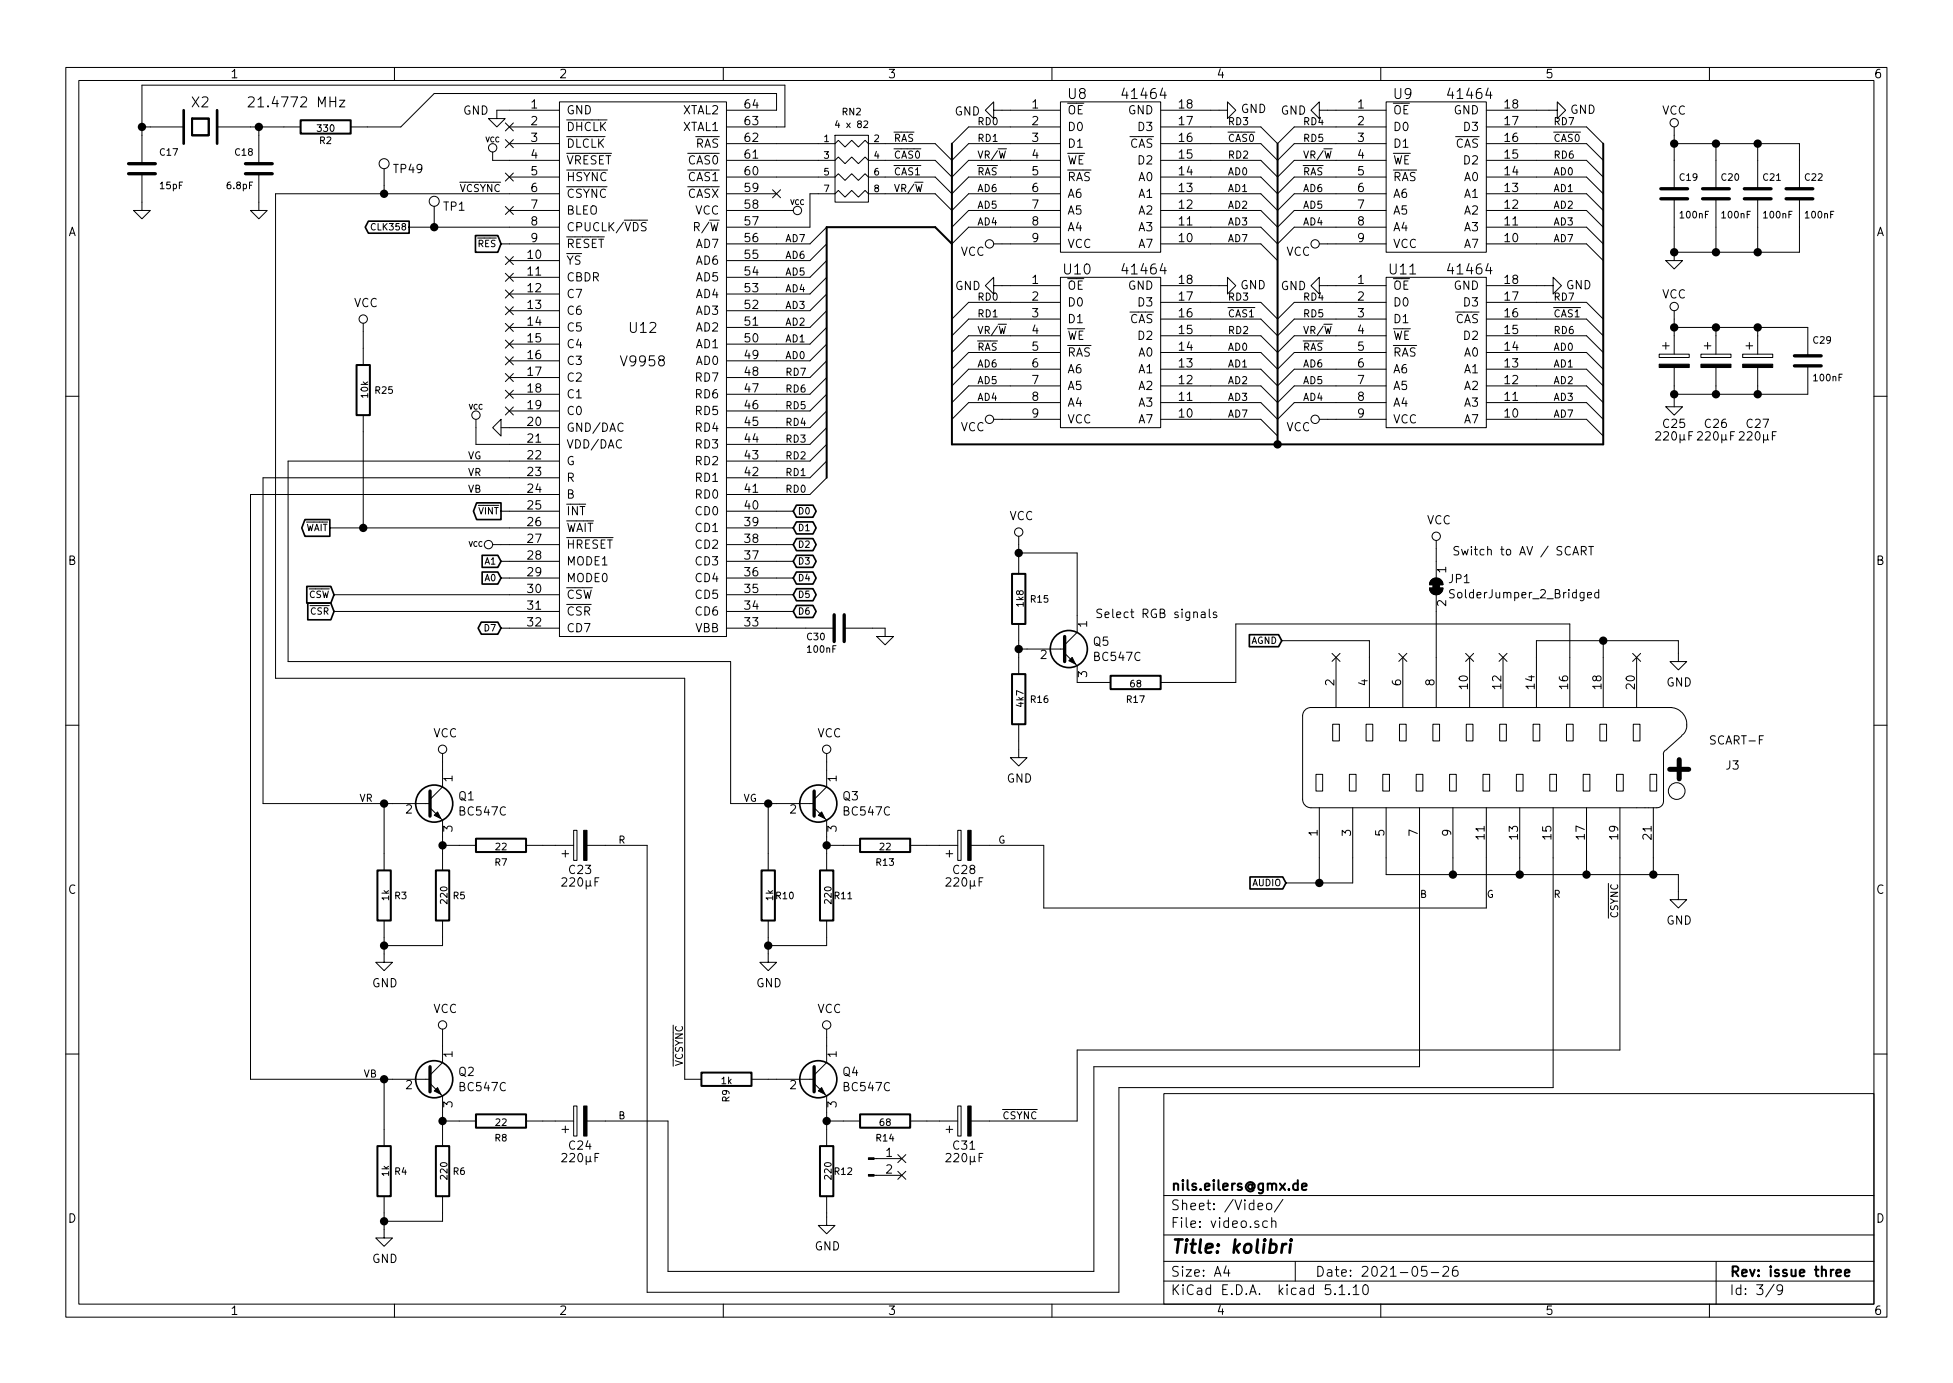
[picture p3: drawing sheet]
<svg xmlns="http://www.w3.org/2000/svg" width="297mm" height="210mm" viewBox="0 0 297 210" stroke-linecap="round" stroke-linejoin="round" font-family="sans-serif">
<defs><g id="words">
<text font-size="5.3" x="257" y="118.5" transform="rotate(-90 257 118.5)">+</text>
<text font-size="2.8" x="178" y="190.5">Title: kolibri</text>
<g font-size="2.1">
<text x="29.2" y="16.3">X2</text>
<text x="38.8" y="16.3">21.4772 MHz</text>
<text x="162.5" y="15.1">U8</text>
<text x="171" y="15.1">41464</text>
<text x="212" y="15.1">U9</text>
<text x="220.6" y="15.1">41464</text>
<text x="161.9" y="41.7">U10</text>
<text x="171" y="41.7">41464</text>
<text x="211.4" y="41.7">U11</text>
<text x="220.6" y="41.7">41464</text>
<text x="95.9" y="50.6">U12</text>
<text x="94.7" y="55.7">V9958</text>
<text x="178" y="184">Sheet: /Video/</text>
<text x="178" y="181">nils.eilers@gmx.de</text>
<text x="178" y="186.7">File: video.sch</text>
<text x="178" y="196.9">KiCad E.D.A. kicad 5.1.10</text>
<text x="178" y="194.1">Size: A4</text>
<text x="200" y="194.1">Date: 2021-05-26</text>
<text x="263" y="194.1">Rev: issue three</text>
<text x="263" y="196.9">Id: 3/9</text>
</g>
<g font-size="1.8">
<text x="35" y="11.9">1</text>
<text x="85" y="11.9">2</text>
<text x="135" y="11.9">3</text>
<text x="185" y="11.9">4</text>
<text x="235" y="11.9">5</text>
<text x="285" y="11.9">6</text>
<text x="70.4" y="17.4">GND</text>
<text x="80.8" y="16.5">1</text>
<text x="86.1" y="17.4">GND</text>
<text x="103.9" y="17.4">XTAL2</text>
<text x="113.3" y="16.5">64</text>
<text x="145.2" y="17.6">GND</text>
<text x="157" y="16.5">1</text>
<text x="162.3" y="17.4">OE</text>
<text x="171.6" y="17.4">GND</text>
<text x="179.4" y="16.5">18</text>
<text x="188.7" y="17.2">GND</text>
<text x="194.8" y="17.4">GND</text>
<text x="206.5" y="16.5">1</text>
<text x="211.8" y="17.4">OE</text>
<text x="221.1" y="17.4">GND</text>
<text x="228.9" y="16.5">18</text>
<text x="238.8" y="17.3">GND</text>
<text x="252.8" y="17.4">VCC</text>
<text x="80.8" y="19">2</text>
<text x="80.8" y="21.6">3</text>
<text x="86.1" y="19.9">DHCLK</text>
<text x="86.1" y="22.5">DLCLK</text>
<text x="103.9" y="19.9">XTAL1</text>
<text x="105.7" y="22.5">RAS</text>
<text x="113.3" y="21.6">62</text>
<text x="113.3" y="19">63</text>
<text x="157" y="19">2</text>
<text x="157" y="21.6">3</text>
<text x="162.3" y="19.9">D0</text>
<text x="162.3" y="22.5">D1</text>
<text x="171.8" y="22.5">CAS</text>
<text x="173.3" y="19.9">D3</text>
<text x="179.4" y="21.6">16</text>
<text x="179.4" y="19">17</text>
<text x="206.5" y="19">2</text>
<text x="206.5" y="21.6">3</text>
<text x="211.8" y="19.9">D0</text>
<text x="211.8" y="22.5">D1</text>
<text x="221.3" y="22.5">CAS</text>
<text x="222.8" y="19.9">D3</text>
<text x="228.9" y="21.6">16</text>
<text x="228.9" y="19">17</text>
<text x="60" y="26.3">TP49</text>
<text x="80.8" y="24.1">4</text>
<text x="80.8" y="26.7">5</text>
<text x="80.8" y="29.2">6</text>
<text x="86.1" y="25">VRESET</text>
<text x="86.1" y="27.6">HSYNC</text>
<text x="104.7" y="27.6">CAS1</text>
<text x="104.7" y="25">CAS0</text>
<text x="113.3" y="29.2">59</text>
<text x="113.3" y="26.7">60</text>
<text x="113.3" y="24.1">61</text>
<text x="157" y="24.1">4</text>
<text x="157" y="26.7">5</text>
<text x="157" y="29.2">6</text>
<text x="162.3" y="25">WE</text>
<text x="162.3" y="27.6">RAS</text>
<text x="173.3" y="27.6">A0</text>
<text x="173.3" y="25">D2</text>
<text x="179.4" y="29.2">13</text>
<text x="179.4" y="26.7">14</text>
<text x="179.4" y="24.1">15</text>
<text x="206.5" y="24.1">4</text>
<text x="206.5" y="26.7">5</text>
<text x="206.5" y="29.2">6</text>
<text x="211.8" y="25">WE</text>
<text x="211.8" y="27.6">RAS</text>
<text x="222.8" y="27.6">A0</text>
<text x="222.8" y="25">D2</text>
<text x="228.9" y="29.2">13</text>
<text x="228.9" y="26.7">14</text>
<text x="228.9" y="24.1">15</text>
<text x="10.4" y="35.9">A</text>
<text x="67.5" y="32">TP1</text>
<text x="80.8" y="31.7">7</text>
<text x="80.8" y="34.3">8</text>
<text x="86.1" y="30.1">CSYNC</text>
<text x="86.1" y="32.6">BLEO</text>
<text x="86.1" y="35.2">CPUCLK/VDS</text>
<text x="104.6" y="30.1">CASX</text>
<text x="105.7" y="32.6">VCC</text>
<text x="106" y="35.2">R/W</text>
<text x="113.3" y="34.3">57</text>
<text x="113.3" y="31.7">58</text>
<text x="157" y="31.7">7</text>
<text x="157" y="34.3">8</text>
<text x="162.3" y="30.1">A6</text>
<text x="162.3" y="32.6">A5</text>
<text x="162.3" y="35.2">A4</text>
<text x="173.3" y="35.2">A3</text>
<text x="173.3" y="32.6">A2</text>
<text x="173.3" y="30.1">A1</text>
<text x="179.4" y="34.3">11</text>
<text x="179.4" y="31.7">12</text>
<text x="206.5" y="31.7">7</text>
<text x="206.5" y="34.3">8</text>
<text x="211.8" y="30.1">A6</text>
<text x="211.8" y="32.6">A5</text>
<text x="211.8" y="35.2">A4</text>
<text x="222.8" y="35.2">A3</text>
<text x="222.8" y="32.6">A2</text>
<text x="222.8" y="30.1">A1</text>
<text x="228.9" y="34.3">11</text>
<text x="228.9" y="31.7">12</text>
<text x="285.4" y="35.9">A</text>
<text x="80.3" y="39.4">10</text>
<text x="80.3" y="41.9">11</text>
<text x="80.8" y="36.8">9</text>
<text x="86.1" y="40.3">YS</text>
<text x="86.1" y="37.7">RESET</text>
<text x="105.9" y="40.3">AD6</text>
<text x="105.9" y="37.7">AD7</text>
<text x="113.3" y="41.9">54</text>
<text x="113.3" y="39.4">55</text>
<text x="113.3" y="36.8">56</text>
<text x="146.1" y="38.9">VCC</text>
<text x="157" y="36.8">9</text>
<text x="162.3" y="37.7">VCC</text>
<text x="173.3" y="37.7">A7</text>
<text x="179.4" y="36.8">10</text>
<text x="195.6" y="38.9">VCC</text>
<text x="206.5" y="36.8">9</text>
<text x="211.8" y="37.7">VCC</text>
<text x="222.8" y="37.7">A7</text>
<text x="228.9" y="36.8">10</text>
<text x="53.8" y="46.7">VCC</text>
<text x="80.3" y="44.4">12</text>
<text x="80.3" y="47">13</text>
<text x="86.1" y="42.8">CBDR</text>
<text x="86.1" y="45.3">C7</text>
<text x="86.1" y="47.9">C6</text>
<text x="105.9" y="47.9">AD3</text>
<text x="105.9" y="45.3">AD4</text>
<text x="105.9" y="42.8">AD5</text>
<text x="113.3" y="47">52</text>
<text x="113.3" y="44.4">53</text>
<text x="145.3" y="44.1">GND</text>
<text x="157" y="43.2">1</text>
<text x="157" y="45.7">2</text>
<text x="162.3" y="44.1">OE</text>
<text x="162.3" y="46.6">D0</text>
<text x="171.6" y="44.1">GND</text>
<text x="173.3" y="46.6">D3</text>
<text x="179.4" y="45.7">17</text>
<text x="179.4" y="43.2">18</text>
<text x="188.6" y="44">GND</text>
<text x="194.8" y="44.1">GND</text>
<text x="206.5" y="43.2">1</text>
<text x="206.5" y="45.7">2</text>
<text x="211.8" y="44.1">OE</text>
<text x="211.8" y="46.6">D0</text>
<text x="221.1" y="44.1">GND</text>
<text x="222.8" y="46.6">D3</text>
<text x="228.9" y="45.7">17</text>
<text x="228.9" y="43.2">18</text>
<text x="238.2" y="44">GND</text>
<text x="252.8" y="45.4">VCC</text>
<text x="80.3" y="49.5">14</text>
<text x="80.3" y="52.1">15</text>
<text x="86.1" y="50.4">C5</text>
<text x="86.1" y="53">C4</text>
<text x="105.9" y="53">AD1</text>
<text x="105.9" y="50.4">AD2</text>
<text x="113.3" y="52.1">50</text>
<text x="113.3" y="49.5">51</text>
<text x="157" y="48.3">3</text>
<text x="157" y="50.8">4</text>
<text x="157" y="53.3">5</text>
<text x="162.3" y="49.1">D1</text>
<text x="162.3" y="51.7">WE</text>
<text x="171.8" y="49.1">CAS</text>
<text x="173.3" y="51.7">D2</text>
<text x="179.4" y="53.3">14</text>
<text x="179.4" y="50.8">15</text>
<text x="179.4" y="48.3">16</text>
<text x="206.5" y="48.3">3</text>
<text x="206.5" y="50.8">4</text>
<text x="206.5" y="53.3">5</text>
<text x="211.8" y="49.1">D1</text>
<text x="211.8" y="51.7">WE</text>
<text x="221.3" y="49.1">CAS</text>
<text x="222.8" y="51.7">D2</text>
<text x="228.9" y="53.3">14</text>
<text x="228.9" y="50.8">15</text>
<text x="228.9" y="48.3">16</text>
<text x="80.3" y="54.6">16</text>
<text x="80.3" y="57.1">17</text>
<text x="80.3" y="59.7">18</text>
<text x="86.1" y="55.5">C3</text>
<text x="86.1" y="58">C2</text>
<text x="105.9" y="58">RD7</text>
<text x="105.9" y="55.5">AD0</text>
<text x="113.3" y="59.7">47</text>
<text x="113.3" y="57.1">48</text>
<text x="113.3" y="54.6">49</text>
<text x="157" y="55.9">6</text>
<text x="157" y="58.4">7</text>
<text x="162.3" y="54.2">RAS</text>
<text x="162.3" y="56.8">A6</text>
<text x="162.3" y="59.3">A5</text>
<text x="173.3" y="59.3">A2</text>
<text x="173.3" y="56.8">A1</text>
<text x="173.3" y="54.2">A0</text>
<text x="179.4" y="58.4">12</text>
<text x="179.4" y="55.9">13</text>
<text x="206.5" y="55.9">6</text>
<text x="206.5" y="58.4">7</text>
<text x="211.8" y="54.2">RAS</text>
<text x="211.8" y="56.8">A6</text>
<text x="211.8" y="59.3">A5</text>
<text x="222.8" y="59.3">A2</text>
<text x="222.8" y="56.8">A1</text>
<text x="222.8" y="54.2">A0</text>
<text x="228.9" y="58.4">12</text>
<text x="228.9" y="55.9">13</text>
<text x="80.3" y="62.2">19</text>
<text x="80.3" y="64.8">20</text>
<text x="86.1" y="60.6">C1</text>
<text x="86.1" y="63.1">C0</text>
<text x="86.1" y="65.7">GND/DAC</text>
<text x="105.9" y="65.7">RD4</text>
<text x="105.9" y="63.1">RD5</text>
<text x="105.9" y="60.6">RD6</text>
<text x="113.3" y="64.8">45</text>
<text x="113.3" y="62.2">46</text>
<text x="146.1" y="65.6">VCC</text>
<text x="157" y="61">8</text>
<text x="157" y="63.5">9</text>
<text x="162.3" y="61.8">A4</text>
<text x="162.3" y="64.4">VCC</text>
<text x="173.3" y="64.4">A7</text>
<text x="173.3" y="61.8">A3</text>
<text x="179.4" y="63.5">10</text>
<text x="179.4" y="61">11</text>
<text x="195.6" y="65.6">VCC</text>
<text x="206.5" y="61">8</text>
<text x="206.5" y="63.5">9</text>
<text x="211.8" y="61.8">A4</text>
<text x="211.8" y="64.4">VCC</text>
<text x="222.8" y="64.4">A7</text>
<text x="222.8" y="61.8">A3</text>
<text x="228.9" y="63.5">10</text>
<text x="228.9" y="61">11</text>
<text x="253" y="65.1">C25</text>
<text x="259.4" y="65.1">C26</text>
<text x="265.7" y="65.1">C27</text>
<text x="80.3" y="67.3">21</text>
<text x="80.3" y="69.8">22</text>
<text x="86.1" y="68.2">VDD/DAC</text>
<text x="86.1" y="70.7">G</text>
<text x="105.9" y="70.7">RD2</text>
<text x="105.9" y="68.2">RD3</text>
<text x="113.3" y="69.8">43</text>
<text x="113.3" y="67.3">44</text>
<text x="252.1" y="67">220µF</text>
<text x="258.4" y="67">220µF</text>
<text x="264.8" y="67">220µF</text>
<text x="80.3" y="72.4">23</text>
<text x="80.3" y="74.9">24</text>
<text x="80.3" y="77.5">25</text>
<text x="86.1" y="73.3">R</text>
<text x="86.1" y="75.8">B</text>
<text x="105.9" y="75.8">RD0</text>
<text x="105.9" y="73.3">RD1</text>
<text x="113.3" y="77.5">40</text>
<text x="113.3" y="74.9">41</text>
<text x="113.3" y="72.4">42</text>
<text x="80.3" y="80">26</text>
<text x="80.3" y="82.5">27</text>
<text x="86.1" y="78.4">INT</text>
<text x="86.1" y="80.9">WAIT</text>
<text x="86.1" y="83.4">HRESET</text>
<text x="105.9" y="83.4">CD2</text>
<text x="105.9" y="80.9">CD1</text>
<text x="105.9" y="78.4">CD0</text>
<text x="113.3" y="82.5">38</text>
<text x="113.3" y="80">39</text>
<text x="153.5" y="79.1">VCC</text>
<text x="217" y="79.7">VCC</text>
<text x="10.4" y="85.9">B</text>
<text x="80.3" y="85.1">28</text>
<text x="80.3" y="87.6">29</text>
<text x="86.1" y="86">MODE1</text>
<text x="86.1" y="88.5">MODE0</text>
<text x="105.9" y="88.5">CD4</text>
<text x="105.9" y="86">CD3</text>
<text x="113.3" y="87.6">36</text>
<text x="113.3" y="85.1">37</text>
<text x="220" y="87.1" transform="rotate(-90 220 87.1)">1</text>
<text x="220.4" y="88.7">JP1</text>
<text x="223.8" y="84.4">Switch to AV / SCART</text>
<text x="285.4" y="85.9">B</text>
<text x="80.3" y="90.2">30</text>
<text x="80.3" y="92.7">31</text>
<text x="80.3" y="95.2">32</text>
<text x="86.1" y="91.1">CSW</text>
<text x="86.1" y="93.6">CSR</text>
<text x="105.9" y="93.6">CD6</text>
<text x="105.9" y="91.1">CD5</text>
<text x="113.3" y="95.2">33</text>
<text x="113.3" y="92.7">34</text>
<text x="113.3" y="90.2">35</text>
<text x="165.4" y="95.3" transform="rotate(-90 165.4 95.3)">1</text>
<text x="168.9" y="94">Select RGB signals</text>
<text x="220" y="92.2" transform="rotate(-90 220 92.2)">2</text>
<text x="221.1" y="91">SolderJumper_2_Bridged</text>
<text x="86.1" y="96.1">CD7</text>
<text x="105.7" y="96.1">VBB</text>
<text x="158.3" y="100.2">2</text>
<text x="166.3" y="98.2">Q5</text>
<text x="166.5" y="100.5">BC547C</text>
<text x="165.4" y="103" transform="rotate(-90 165.4 103)">3</text>
<text x="202.9" y="104.2" transform="rotate(-90 202.9 104.2)">2</text>
<text x="208" y="104.2" transform="rotate(-90 208 104.2)">4</text>
<text x="213.1" y="104.2" transform="rotate(-90 213.1 104.2)">6</text>
<text x="218.2" y="104.2" transform="rotate(-90 218.2 104.2)">8</text>
<text x="223.3" y="104.7" transform="rotate(-90 223.3 104.7)">10</text>
<text x="228.3" y="104.7" transform="rotate(-90 228.3 104.7)">12</text>
<text x="233.4" y="104.7" transform="rotate(-90 233.4 104.7)">14</text>
<text x="238.5" y="104.7" transform="rotate(-90 238.5 104.7)">16</text>
<text x="243.6" y="104.7" transform="rotate(-90 243.6 104.7)">18</text>
<text x="248.7" y="104.7" transform="rotate(-90 248.7 104.7)">20</text>
<text x="253.4" y="104.4">GND</text>
<text x="65.9" y="112.1">VCC</text>
<text x="124.3" y="112.1">VCC</text>
<text x="260.3" y="113.2">SCART-F</text>
<text x="68.8" y="118.8" transform="rotate(-90 68.8 118.8)">1</text>
<text x="127.3" y="118.8" transform="rotate(-90 127.3 118.8)">1</text>
<text x="153.1" y="119">GND</text>
<text x="262.6" y="117">J3</text>
<text x="61.7" y="123.7">2</text>
<text x="69.8" y="121.7">Q1</text>
<text x="70" y="124">BC547C</text>
<text x="120.2" y="123.7">2</text>
<text x="128.2" y="121.7">Q3</text>
<text x="128.4" y="124">BC547C</text>
<text x="68.8" y="126.5" transform="rotate(-90 68.8 126.5)">3</text>
<text x="127.3" y="126.5" transform="rotate(-90 127.3 126.5)">3</text>
<text x="200.4" y="127.1" transform="rotate(-90 200.4 127.1)">1</text>
<text x="205.5" y="127.1" transform="rotate(-90 205.5 127.1)">3</text>
<text x="210.6" y="127.1" transform="rotate(-90 210.6 127.1)">5</text>
<text x="215.6" y="127.1" transform="rotate(-90 215.6 127.1)">7</text>
<text x="220.7" y="127.1" transform="rotate(-90 220.7 127.1)">9</text>
<text x="225.8" y="127.6" transform="rotate(-90 225.8 127.6)">11</text>
<text x="230.9" y="127.6" transform="rotate(-90 230.9 127.6)">13</text>
<text x="236" y="127.6" transform="rotate(-90 236 127.6)">15</text>
<text x="241" y="127.6" transform="rotate(-90 241 127.6)">17</text>
<text x="246.1" y="127.6" transform="rotate(-90 246.1 127.6)">19</text>
<text x="251.2" y="127.6" transform="rotate(-90 251.2 127.6)">21</text>
<text x="10.4" y="135.9">C</text>
<text x="85.7" y="134.8">220µF</text>
<text x="86.6" y="132.9">C23</text>
<text x="144.1" y="134.8">220µF</text>
<text x="145" y="132.9">C28</text>
<text x="285.4" y="135.9">C</text>
<text x="253.4" y="140.6">GND</text>
<text x="56.6" y="150.1">GND</text>
<text x="65.9" y="154">VCC</text>
<text x="115" y="150.1">GND</text>
<text x="124.3" y="154">VCC</text>
<text x="68.8" y="160.8" transform="rotate(-90 68.8 160.8)">1</text>
<text x="127.3" y="160.8" transform="rotate(-90 127.3 160.8)">1</text>
<text x="61.7" y="165.6">2</text>
<text x="69.8" y="163.6">Q2</text>
<text x="70" y="165.9">BC547C</text>
<text x="120.2" y="165.6">2</text>
<text x="128.2" y="163.6">Q4</text>
<text x="128.4" y="165.9">BC547C</text>
<text x="68.8" y="168.4" transform="rotate(-90 68.8 168.4)">3</text>
<text x="127.3" y="168.4" transform="rotate(-90 127.3 168.4)">3</text>
<text x="85.7" y="176.7">220µF</text>
<text x="86.6" y="174.8">C24</text>
<text x="134.8" y="175.9">1</text>
<text x="134.8" y="178.4">2</text>
<text x="144.1" y="176.7">220µF</text>
<text x="145" y="174.8">C31</text>
<text x="10.4" y="185.9">D</text>
<text x="285.4" y="185.9">D</text>
<text x="123.9" y="190.1">GND</text>
<text x="56.6" y="192">GND</text>
<text x="35" y="199.9">1</text>
<text x="85" y="199.9">2</text>
<text x="135" y="199.9">3</text>
<text x="185" y="199.9">4</text>
<text x="235" y="199.9">5</text>
<text x="285" y="199.9">6</text>
</g>
<g font-size="1.5">
<text x="135.9" y="21.6">RAS</text>
<text x="148.6" y="19">RD0</text>
<text x="148.6" y="21.6">RD1</text>
<text x="186.7" y="19">RD3</text>
<text x="186.7" y="21.6">CAS0</text>
<text x="198.1" y="21.6">RD5</text>
<text x="198.1" y="19">RD4</text>
<text x="236.2" y="21.6">CAS0</text>
<text x="236.2" y="19">RD7</text>
<text x="69.8" y="29.2">VCSYNC</text>
<text x="135.9" y="29.2">VR/W</text>
<text x="135.9" y="26.7">CAS1</text>
<text x="135.9" y="24.1">CAS0</text>
<text x="148.6" y="26.7">RAS</text>
<text x="148.6" y="24.1">VR/W</text>
<text x="148.6" y="29.2">AD6</text>
<text x="186.7" y="26.7">AD0</text>
<text x="186.7" y="24.1">RD2</text>
<text x="186.7" y="29.2">AD1</text>
<text x="198.1" y="26.7">RAS</text>
<text x="198.1" y="24.1">VR/W</text>
<text x="198.1" y="29.2">AD6</text>
<text x="236.2" y="29.2">AD1</text>
<text x="236.2" y="26.7">AD0</text>
<text x="236.2" y="24.1">RD6</text>
<text x="148.6" y="34.3">AD4</text>
<text x="148.6" y="31.7">AD5</text>
<text x="186.7" y="34.3">AD3</text>
<text x="186.7" y="31.7">AD2</text>
<text x="198.1" y="34.3">AD4</text>
<text x="198.1" y="31.7">AD5</text>
<text x="236.2" y="31.7">AD2</text>
<text x="236.2" y="34.3">AD3</text>
<text x="119.4" y="41.9">AD5</text>
<text x="119.4" y="39.4">AD6</text>
<text x="119.4" y="36.8">AD7</text>
<text x="186.7" y="36.8">AD7</text>
<text x="236.2" y="36.8">AD7</text>
<text x="119.4" y="47">AD3</text>
<text x="119.4" y="44.4">AD4</text>
<text x="148.6" y="45.7">RD0</text>
<text x="186.7" y="45.7">RD3</text>
<text x="198.1" y="45.7">RD4</text>
<text x="236.2" y="45.7">RD7</text>
<text x="119.4" y="49.5">AD2</text>
<text x="119.4" y="52.1">AD1</text>
<text x="148.6" y="48.3">RD1</text>
<text x="148.6" y="50.8">VR/W</text>
<text x="148.6" y="53.3">RAS</text>
<text x="186.7" y="48.3">CAS1</text>
<text x="186.7" y="50.8">RD2</text>
<text x="186.7" y="53.3">AD0</text>
<text x="198.1" y="48.3">RD5</text>
<text x="198.1" y="50.8">VR/W</text>
<text x="198.1" y="53.3">RAS</text>
<text x="236.2" y="48.3">CAS1</text>
<text x="236.2" y="50.8">RD6</text>
<text x="236.2" y="53.3">AD0</text>
<text x="119.4" y="59.7">RD6</text>
<text x="119.4" y="57.1">RD7</text>
<text x="119.4" y="54.6">AD0</text>
<text x="148.6" y="58.4">AD5</text>
<text x="148.6" y="55.9">AD6</text>
<text x="186.7" y="58.4">AD2</text>
<text x="186.7" y="55.9">AD1</text>
<text x="198.1" y="58.4">AD5</text>
<text x="198.1" y="55.9">AD6</text>
<text x="236.2" y="58.4">AD2</text>
<text x="236.2" y="55.9">AD1</text>
<text x="119.4" y="64.8">RD4</text>
<text x="119.4" y="62.2">RD5</text>
<text x="148.6" y="61">AD4</text>
<text x="186.7" y="63.5">AD7</text>
<text x="186.7" y="61">AD3</text>
<text x="198.1" y="61">AD4</text>
<text x="236.2" y="63.5">AD7</text>
<text x="236.2" y="61">AD3</text>
<text x="71.1" y="69.8">VG</text>
<text x="119.4" y="67.3">RD3</text>
<text x="119.4" y="69.8">RD2</text>
<text x="71.1" y="74.9">VB</text>
<text x="71.1" y="72.4">VR</text>
<text x="119.4" y="74.9">RD0</text>
<text x="119.4" y="72.4">RD1</text>
<text x="54.6" y="121.9">VR</text>
<text x="113" y="121.9">VG</text>
<text x="94" y="128.3">R</text>
<text x="151.8" y="128.3">G</text>
<text x="215.9" y="136.5">B</text>
<text x="226.1" y="136.5">G</text>
<text x="236.2" y="136.5">R</text>
<text x="246.1" y="139.6" transform="rotate(-90 246.1 139.6)">CSYNC</text>
<text x="55.2" y="163.8">VB</text>
<text x="103.9" y="162.2" transform="rotate(-90 103.9 162.2)">VCSYNC</text>
<text x="94" y="170.2">B</text>
<text x="152.4" y="170.2">CSYNC</text>
</g>
<g font-size="1.4">
<text x="128.1" y="17.5">RN2</text>
<text x="24.4" y="23.7">C17</text>
<text x="35.8" y="23.7">C18</text>
<text x="48.4" y="20">330</text>
<text x="48.6" y="21.9">R2</text>
<text x="125.3" y="21.6">1</text>
<text x="127.6" y="19.5">4 x 82</text>
<text x="133" y="21.6">2</text>
<text x="24.4" y="28.7">15pF</text>
<text x="34.6" y="28.7">6.8pF</text>
<text x="125.3" y="24.1">3</text>
<text x="125.3" y="26.7">5</text>
<text x="125.3" y="29.2">7</text>
<text x="133" y="24.1">4</text>
<text x="133" y="26.7">6</text>
<text x="133" y="29.2">8</text>
<text x="255.5" y="27.5">C19</text>
<text x="261.9" y="27.5">C20</text>
<text x="268.2" y="27.5">C21</text>
<text x="274.6" y="27.5">C22</text>
<text x="56.8" y="35">CLK358</text>
<text x="255.7" y="33.2">100nF</text>
<text x="262" y="33.2">100nF</text>
<text x="268.4" y="33.2">100nF</text>
<text x="274.7" y="33.2">100nF</text>
<text x="72.7" y="37.6">RES</text>
<text x="275.8" y="52.2">C29</text>
<text x="57.1" y="59.9">R25</text>
<text x="276" y="58">100nF</text>
<text x="56" y="60.4" transform="rotate(-90 56 60.4)">10k</text>
<text x="46.4" y="80.7">WAIT</text>
<text x="72.8" y="78.2">VINT</text>
<text x="121.3" y="78.2">D0</text>
<text x="121.3" y="83.3">D2</text>
<text x="121.3" y="80.7">D1</text>
<text x="73.8" y="88.4">A0</text>
<text x="73.8" y="85.8">A1</text>
<text x="121.3" y="85.8">D3</text>
<text x="121.3" y="88.4">D4</text>
<text x="46.9" y="90.9">CSW</text>
<text x="47.2" y="93.4">CSR</text>
<text x="73.8" y="96">D7</text>
<text x="121.3" y="90.9">D5</text>
<text x="121.3" y="93.4">D6</text>
<text x="155.7" y="92.2" transform="rotate(-90 155.7 92.2)">1k8</text>
<text x="156.8" y="91.6">R15</text>
<text x="122.8" y="97.3">C30</text>
<text x="122.9" y="99.2">100nF</text>
<text x="190.2" y="97.9">AGND</text>
<text x="155.7" y="107.4" transform="rotate(-90 155.7 107.4)">4k7</text>
<text x="156.8" y="106.9">R16</text>
<text x="171.4" y="106.9">R17</text>
<text x="172" y="104.5">68</text>
<text x="75.3" y="131.6">R7</text>
<text x="75.4" y="129.3">22</text>
<text x="133.3" y="131.6">R13</text>
<text x="133.9" y="129.3">22</text>
<text x="59.2" y="136.9" transform="rotate(-90 59.2 136.9)">1k</text>
<text x="60.1" y="136.7">R3</text>
<text x="68" y="137.3" transform="rotate(-90 68 137.3)">220</text>
<text x="69" y="136.7">R5</text>
<text x="117.6" y="136.9" transform="rotate(-90 117.6 136.9)">1k</text>
<text x="118.1" y="136.7">R10</text>
<text x="126.5" y="137.3" transform="rotate(-90 126.5 137.3)">220</text>
<text x="127" y="136.7">R11</text>
<text x="190.5" y="134.7">AUDIO</text>
<text x="109.7" y="164.8">1k</text>
<text x="110.9" y="167.5" transform="rotate(-90 110.9 167.5)">R9</text>
<text x="75.3" y="173.5">R8</text>
<text x="75.4" y="171.2">22</text>
<text x="133.3" y="173.5">R14</text>
<text x="133.9" y="171.2">68</text>
<text x="59.2" y="178.8" transform="rotate(-90 59.2 178.8)">1k</text>
<text x="60.1" y="178.6">R4</text>
<text x="68" y="179.2" transform="rotate(-90 68 179.2)">220</text>
<text x="69" y="178.6">R6</text>
<text x="126.5" y="179.2" transform="rotate(-90 126.5 179.2)">220</text>
<text x="127" y="178.6">R12</text>
</g>
<g font-size="1.1">
<text x="73.8" y="21.6">VCC</text>
<text x="120.2" y="31.2">VCC</text>
<text x="71.3" y="62.3">VCC</text>
<text x="71.2" y="83.1">VCC</text>
</g>
</g></defs>
<g fill="none" stroke="#000" stroke-width=".15">
<path d="M10 10.3h277v189.9h-277zM12 12.2h273v186.1h-273zM21.6 19.3h6.3M33 19.3h12.7M37.8 14.9a.62 .62 0 0 1 .8 0l.1 .1-.1 .4-.9 .9h1M39.4 19.3v5.6M51.6 15.2h.9l-.9 1.1h.9M60 10.3v1.9M76.9 18.7l1.2 1.2M77.5 19.3h7.6M78.1 18.7l-1.2 1.2M85.1 15.5h25.4v81.3h-25.4z"/>
<path d="M85.1 16.8h-9.5v1.2h1.2l-1.2 1.3-1.3-1.3h1.3M110 10.3v1.9M110.5 16.8h7.6v-2.6h-52.1l-5 5.1h-7.7M110.5 19.3h8.9v-6.4h-97.8v12M127.3 18.3l-.2 .7h.6M131.4 18.5l.4-.1 .1 .1 .1 .2-.7 .7h.7M151.1 16.8v-1.3l-1.2 1.3 1.2 1.2v-1.2h10.2M160 10.3v1.9M161.3 15.5h15.2v22.8h-15.2zM161.3 19.3h-14l-2.5 2.5M176.5 16.8h10.2v-1.3l1.3 1.3-1.3 1.2v-1.2M176.5 19.3h15.3l2.5 2.5 2.5-2.5h14"/>
<path d="M200.7 16.8v-1.3l-1.3 1.3 1.3 1.2v-1.2h10.1M210 10.3v1.9M210.8 15.5h15.3v22.8h-15.3zM226.1 16.8h10.8v-1.3l1.2 1.3-1.2 1.2v-1.2M226.1 19.3h15.2l2.5 2.5M254.6 19.3v9.4M260 10.3v1.9M20.3 32h2.6l-1.3 1.3zM21.6 26.4v5.6M38.1 32h2.5l-1.2 1.3zM39.4 26.4v5.6M58.4 25.6v3.9"/>
<path d="M62.2 34.5h22.9M66 31.4v3.1M74.9 23.1v1.3h10.2M76.2 37.1h8.9M76.9 31.4l1.2 1.2M76.9 39l1.2 1.2M76.9 21.2l1.2 1.2M76.9 26.3l1.2 1.2M77.5 32h7.6M77.5 26.9h7.6M77.5 21.8h7.6M77.5 39.6h7.6"/>
<path d="M78.1 31.4l-1.2 1.2M78.1 39l-1.2 1.2M78.1 21.2l-1.2 1.2M78.1 26.3l-1.2 1.2M85.1 29.5h-43.2v73.6h62.2v61h2.6M97.3 33.5h1.2M98.3 33.9l-.5-.1-.2 .2-.1 .2 .2 .2 .4 .2 .2 .3-.3 .2-.5-.1M110.5 26.9h16.5l.5-.5 1 1 1-1 1.1 1 1-1 .5 .5h10.1l2.6 2.6 2.5-2.6h14M110.5 24.4h16.5l.5-.5 1 1 1-1 1.1 1 1-1 .5 .5h10.1l2.6 2.5 2.5-2.5h14M110.5 21.8h16.5l.5-.5 1 1 1-1 1.1 1 1-1 .5 .5h10.1l2.6 2.6 2.5-2.6h14M110.5 32h10.1M110.5 29.5h7.6"/>
<path d="M117.5 28.8l1.2 1.3M118.7 28.8l-1.2 1.3M125.7 34.5l-2.5 2.6h-12.7M125.7 37.1l-2.5 2.5h-12.7M125.7 39.6l-2.5 2.6h-12.7M127 20.6h5.1v10.1h-5.1zM139.1 27.7h1.3M151.1 37.1h10.2M151.8 22.6h1.3M161.3 29.5h-14l-2.5 2.5-2.6-2.5h-10.1l-.5-.5-1 1-1.1-1-1 1-1-1-.5 .5h-3.8v5h-12.7M161.3 34.5h-14l-2.5 2.6M161.3 32h-14l-2.5 2.5"/>
<path d="M176.5 37.1h15.3l2.5 2.5M176.5 34.5h15.3l2.5 2.6 2.5-2.6h14M176.5 32h15.3l2.5 2.5 2.5-2.5h14M176.5 29.5h15.3l2.5 2.5 2.5-2.5h14M176.5 26.9h15.3l2.5 2.6 2.5-2.6h14M176.5 24.4h15.3l2.5 2.5 2.5-2.5h14M176.5 21.8h15.3l2.5 2.6 2.5-2.6h14M200.7 37.1h10.1M201.3 22.6h1.3M226.1 37.1h15.2l2.5 2.5M226.1 34.5h15.2l2.5 2.6M226.1 32h15.2l2.5 2.5"/>
<path d="M226.1 29.5h15.2l2.5 2.5M226.1 26.9h15.2l2.5 2.6M226.1 24.4h15.2l2.5 2.5M226.1 21.8h15.2l2.5 2.6M253.4 39.6h2.5l-1.3 1.3zM254.6 30.2v9.4M254.6 21.8h19.1v6.9M261 21.8v6.9M261 30.2v8.1M267.3 21.8v6.9M267.3 30.2v8.1M273.7 30.2v8.1h-19.1"/>
<path d="M55.2 49.1v6.4M76.9 41.5l1.2 1.3M76.9 44.1l1.2 1.2M76.9 46.6l1.2 1.2M76.9 49.2l1.2 1.2M76.9 51.7l1.2 1.2M76.9 54.2l1.2 1.3M76.9 56.8l1.2 1.2M76.9 59.3l1.2 1.2M77.5 42.2h7.6M77.5 44.7h7.6M77.5 47.2h7.6"/>
<path d="M77.5 49.8h7.6M77.5 52.3h7.6M77.5 54.9h7.6M77.5 57.4h7.6M77.5 59.9h7.6M78.1 41.5l-1.2 1.3M78.1 44.1l-1.2 1.2M78.1 46.6l-1.2 1.2M78.1 49.2l-1.2 1.2M78.1 51.7l-1.2 1.2M78.1 54.2l-1.2 1.3M78.1 56.8l-1.2 1.2"/>
<path d="M78.1 59.3l-1.2 1.2M125.7 42.2l-2.5 2.5h-12.7M125.7 44.7l-2.5 2.5h-12.7M125.7 47.2l-2.5 2.6h-12.7M125.7 49.8l-2.5 2.5h-12.7M125.7 52.3l-2.5 2.6h-12.7M125.7 54.9l-2.5 2.5h-12.7M125.7 57.4l-2.5 2.5h-12.7M125.7 59.9l-2.5 2.6h-12.7M151.1 43.4v-1.2l-1.2 1.2 1.2 1.3v-1.3h10.2M151.8 49.3h1.3M161.3 42.2h15.2v22.8h-15.2z"/>
<path d="M161.3 58.7h-14l-2.5 2.5M161.3 56.1h-14l-2.5 2.6M161.3 53.6h-14l-2.5 2.5M161.3 51h-14l-2.5 2.6M161.3 48.5h-14l-2.5 2.5M161.3 46h-14l-2.5 2.5M176.5 43.4h10.2v-1.2l1.3 1.2-1.3 1.3v-1.3M176.5 58.7h15.3l2.5 2.5 2.5-2.5h14M176.5 56.1h15.3l2.5 2.6 2.5-2.6h14M176.5 53.6h15.3l2.5 2.5 2.5-2.5h14M176.5 51h15.3l2.5 2.6 2.5-2.6h14M176.5 48.5h15.3l2.5 2.5 2.5-2.5h14"/>
<path d="M176.5 46h15.3l2.5 2.5 2.5-2.5h14M200.7 43.4v-1.2l-1.3 1.2 1.3 1.3v-1.3h10.1M201.3 49.3h1.3M210.8 42.2h15.3v22.8h-15.3zM226.1 43.4h10.1v-1.2l1.3 1.2-1.3 1.3v-1.3M226.1 58.7h15.2l2.5 2.5M226.1 56.1h15.2l2.5 2.6M226.1 53.6h15.2l2.5 2.5M226.1 51h15.2l2.5 2.6M226.1 48.5h15.2l2.5 2.5M226.1 46h15.2l2.5 2.5M252.3 53.8h4.6v.6h-4.6z"/>
<path d="M252.9 52.6h1M253.4 52.1v1M254.6 47.2v6.6M254.6 55.9v5.9M254.6 49.8h20.4v4.3M258.7 53.8h4.6v.6h-4.6zM259.2 52.6h1M259.7 52.1v1M261 49.8v4M261 55.9v4M265 53.8h4.6v.6h-4.6zM265.6 52.6h1"/>
<path d="M266.1 52.1v1M267.3 49.8v4M267.3 55.9v4M275 55.6v4.3h-20.4M10 60.2h2M55.2 63.1v17.2M72.4 63.7v3.9h12.7M74.9 65l1.3-1.3v2.6zM76.2 65h8.9M76.2 77.7h8.9M76.9 61.9l1.2 1.2M77.5 62.5h7.6"/>
<path d="M78.1 61.9l-1.2 1.2M85.1 72.6h-45.1v49.6h25.4M85.1 70.1h-41.3v30.5h67.3v21.6h12.7M85.1 75.2h-47v88.9h27.3M110.5 77.7h10.1M125.7 62.5l-2.5 2.5h-12.7M125.7 65l-2.5 2.6h-12.7M125.7 67.6l-2.5 2.5h-12.7M125.7 70.1l-2.5 2.5h-12.7M125.7 72.6l-2.5 2.6h-12.7M151.1 63.7h10.2M161.3 61.2h-14l-2.5 2.5"/>
<path d="M176.5 63.7h15.3l2.5 2.6M176.5 61.2h15.3l2.5 2.5 2.5-2.5h14M200.7 63.7h10.1M226.1 63.7h15.2l2.5 2.6M226.1 61.2h15.2l2.5 2.5M253.4 61.8h2.5l-1.3 1.3zM285 60.2h2M50.2 80.3h34.9M50.8 90.4h34.3M50.8 93h34.3M74.9 82.8h10.2M76.2 95.5h8.9"/>
<path d="M76.2 85.3h8.9M76.2 87.9h8.9M110.5 95.5h16.4M110.5 82.8h10.1M110.5 80.3h10.1M110.5 85.3h10.1M110.5 87.9h10.1M110.5 90.4h10.1M110.5 93h10.1M128.4 95.5h6.2v1.3M133.3 96.8h2.6l-1.3 1.2zM154.9 98.7h7"/>
<path d="M154.9 84.1h8.9v12l-1.9 1.9M154.9 81.5v5.7M154.9 94.9v7.6M161.9 99.3l1.9 1.9v2.6h5.1M167.6 92.7a.52 .52 0 0 0-.7 0v.4l.6 .3v.4a.56 .56 0 0 1-.7 0M168.1 93.5l.6-.2-.2-.3-.4 .1v.6l.1 .2 .4-.1M185 93.1l-.3-.1-.2 .2 .1 .2 .4 .1 .1 .1-.1 .2h-.5M194.9 97.4h13.4v10.2M202.6 99.3l1.2 1.3M203.2 99.9v7.7M203.8 99.3l-1.2 1.3M212.8 99.3l1.2 1.3"/>
<path d="M213.4 99.9v7.7M214 99.3l-1.2 1.3M217.4 89.4h2.1a1.02 1.02 0 0 1-1.1 1 1.02 1.02 0 0 1-1-1zM217.7 88.2a1.02 1.02 0 0 1 1.1-.3 1.02 1.02 0 0 1 .7 1h-2.1zM218.4 82.2v5.7M218.4 90.4v17.2M221.2 89.7l-.5-.1-.2 .2v.3l.6 .3 .1 .3-.2 .2h-.5M221.9 83.2l-.5-.1-.3 .2 .2 .3 .5 .2 .1 .2-.1 .2-.2 .2-.5-.1M222.3 83.5l.3 .9 .2-.6 .3 .6 .2-.9M222.9 99.3l1.2 1.3M223.5 99.9v7.7M224.1 99.3l-1.2 1.3"/>
<path d="M228 99.3l1.2 1.3M228.6 99.9v7.7M229.2 99.3l-1.2 1.3M241.5 90.5l.6-.1-.1-.3h-.4l-.1 .1v.7h.5M241.6 83.1h.8M243.2 90.1h-.4l-.3 .2v.4l.2 .2h.5M243.2 89.6v1.3M243.8 97.4v10.2M248.3 99.3l1.2 1.3M248.9 99.9v7.7M249.5 99.3l-1.2 1.3M10 110.3h2"/>
<path d="M67.3 114.5v5.1l-1.9 1.9M125.7 114.5v5.1l-1.9 1.9M154.9 110.1v5.1h1.3l-1.3 1.3-1.2-1.3h1.2M176.5 103.8h11.5v-8.9h50.8v12.7M200.2 117.7h1v2.6h-1zM202.7 110.1h1v2.5h-1zM205.2 117.7h1v2.6h-1zM207.8 110.1h1v2.5h-1zM210.3 117.7h1v2.6h-1zM212.9 110.1h1v2.5h-1zM215.4 117.7h1v2.6h-1zM217.9 110.1h1v2.5h-1z"/>
<path d="M220.5 117.7h1v2.6h-1zM223 110.1h1v2.5h-1zM225.6 117.7h1v2.6h-1zM228.1 110.1h1v2.5h-1zM230.6 117.7h1v2.6h-1zM233.2 110.1h1v2.5h-1zM235.7 117.7h1v2.6h-1zM238.3 110.1h1v2.5h-1zM240.8 117.7h1v2.6h-1zM243.3 110.1h1v2.5h-1zM245.9 117.7h1v2.6h-1zM248.4 110.1h1v2.5h-1z"/>
<path d="M251 117.7h1v2.6h-1zM254 107.6a2.48 2.48 0 0 1 2.3 1.4 2.48 2.48 0 0 1-.4 2.7l-.1 .1M254.3 107.6h-54.9a1.3 1.3 0 0 0-1.3 1.2v12.7a1.3 1.3 0 0 0 1.3 1.3h52.6a1.04 1.04 0 0 0 1-1v-7.1M255.3 100.6h-1.3l1.3 1.2 1.2-1.2h-1.2v-3.2h-21.6v10.2M255.8 111.9l-2.3 2M285 110.3h2M58.4 139.9v6.4h1.3l-1.3 1.3-1.3-1.3h1.3M58.4 122.2v10.1M65.4 122.8l1.9 1.9v7.6M67.3 128.5h5.1M67.3 139.9v3.9h-8.9M80 128.5h7.2"/>
<path d="M85.5 129.8h1M86 129.3v1M87.2 126.2h.6v4.6h-.6zM116.8 139.9v6.4h1.3l-1.3 1.3-1.2-1.3h1.2M116.8 122.2v10.1M123.8 122.8l1.9 1.9v7.6M125.7 128.5h5.1M125.7 139.9v3.9h-8.9M138.4 128.5h7.3M143.9 129.8h1M144.4 129.3v1M145.7 126.2h.5v4.6h-.5z"/>
<path d="M200.7 122.8v11.4M205.7 122.8v11.4h-10.1M210.8 122.8v10.2h44.5v3.8h1.2l-1.2 1.2-1.3-1.2h1.3M215.9 122.8v39.4h-49.5v31.1h-64.8v-22.9h-12.3M221 122.8v10.2M226.1 122.8v15.2h-67.4v-9.5h-11M231.1 122.8v10.2M236.2 122.8v42.5h-66v31.2h-71.8v-68h-9.1M241.3 122.8v10.2M246.4 122.8v36.8h-82.6v10.8h-16.1M251.5 122.8v10.2M67.3 156.5v5l-1.9 1.9"/>
<path d="M125.7 156.5v5l-1.9 1.9M10 160.2h2M58.4 164.1v10.1M65.4 164.7l1.9 1.9v7.6M67.3 170.4h5.1M80 170.4h7.2M85.5 171.7h1M86 171.2v1M87.2 168.1h.6v4.6h-.6zM114.3 164.1h9.5M123.8 164.7l1.9 1.9v7.6M125.7 170.4h5.1"/>
<path d="M132.9 178.7h4.3M132.9 176.1h4.3M136.6 175.5l1.2 1.3M136.6 178.1l1.2 1.2M137.8 175.5l-1.2 1.3M137.8 178.1l-1.2 1.2M138.4 170.4h7.3M143.9 171.7h1M144.4 171.2v1M145.7 168.1h.5v4.6h-.5zM177 166.3h108v32h-108zM285 160.2h2"/>
<path d="M58.4 181.9v6.3h1.3l-1.3 1.3-1.3-1.3h1.3M60 198.3v1.9M67.3 181.9v3.8h-8.9M110 198.3v1.9M125.7 181.9v4.4h1.3l-1.3 1.3-1.2-1.3h1.2M160 198.3v1.9M177 194.8h108M177 191.8h108M177 187.8h108M177 181.8h108M186.5 192.5l-.4 1h1M186.8 193v1"/>
<path d="M191.3 183.4l.7-.1v-.3l-.4-.1-.3 .2 .1 .7 .2 .1 .4-.1M192.7 183.1l.2-.2 .4 .2 .1 .5-.3 .3a.39 .39 0 0 1-.5-.3zM192.8 185.7l-.5-.1-.3 .3 .1 .6 .2 .1 .5-.1M193.4 185.7h.1a.37 .37 0 0 1 .6 .1v.8M193.4 185.1v1.5M195.1 182.3l-1.3 2M197 191.8v3M203.7 195.8l.4-.5v1.5M203.7 196.8h.8M205.2 196.7h.1l-.1 .1-.1-.1h.1v.1M205.8 195.8l.4-.5v1.5M205.8 196.8h.9"/>
<path d="M207.5 195.4a.37 .37 0 0 1 .6 .2v.3a.72 .72 0 0 1-.4 .9h-.1a1 1 0 0 1-.1-1.4zM210 198.3v1.9M217 192.5h-.7l-.1 .7a.65 .65 0 0 1 .7 0 .61 .61 0 0 1 .1 .7h-.1a.61 .61 0 0 1-.7 0M217.7 193.5h1.1M219.5 192.7l.2-.2h.3l.3 .2v.3v.2l-.9 .8h.9M221.6 192.5a.59 .59 0 0 0-.7 .7l.1 .7a.48 .48 0 0 0 .8-.2v-.3l-.2-.2-.4-.1-.3 .3M260 198.3v1.9M261 191.8v6.5M269.8 195.2l-1.2 2M271.1 196l-.3 .3h-.2l-.3-.3v-.4a.47 .47 0 0 1 .5-.3l.2 .2a1.19 1.19 0 0 1-.2 1.2l-.4 .1"/>
<circle cx="254.6" cy="18.7" r=".63"/>
<circle cx="58.4" cy="24.9" r=".76"/>
<circle cx="66" cy="30.6" r=".76"/>
<circle cx="74.9" cy="22.5" r=".63"/>
<circle cx="121.3" cy="32" r=".63"/>
<circle cx="150.5" cy="37.1" r=".63"/>
<circle cx="200" cy="37.1" r=".63"/>
<circle cx="55.2" cy="48.5" r=".63"/>
<circle cx="254.6" cy="46.6" r=".63"/>
<circle cx="72.4" cy="63.1" r=".63"/>
<circle cx="150.5" cy="63.7" r=".63"/>
<circle cx="200" cy="63.7" r=".63"/>
<circle cx="74.3" cy="82.8" r=".63"/>
<circle cx="154.9" cy="80.9" r=".63"/>
<circle cx="218.4" cy="81.5" r=".63"/>
<circle cx="67.3" cy="113.9" r=".63"/>
<circle cx="125.7" cy="113.9" r=".63"/>
<circle cx="255" cy="120.3" r="1.27"/>
<circle cx="67.3" cy="155.8" r=".63"/>
<circle cx="125.7" cy="155.8" r=".63"/>
</g>
<g fill="none" stroke="#000" stroke-width=".3">
<path d="M29.2 18h2.5v2.6h-2.5zM45.7 18.3h7.6v2h-7.6zM144.8 37.1l-2.6-2.6h-16.5v38.1M144.8 21.8v45.8h99v-45.8M194.3 21.8v45.8M54.2 55.5h2.1v7.6h-2.1zM153.9 87.2h2.1v7.7h-2.1zM153.9 102.5h2.1v7.6h-2.1zM168.9 102.7h7.6v2.1h-7.6zM57.4 132.3h2v7.6h-2zM66.3 132.3h2v7.6h-2zM72.4 127.5h7.6v2h-7.6z"/>
<path d="M115.8 132.3h2.1v7.6h-2.1zM124.7 132.3h2v7.6h-2zM130.8 127.5h7.6v2h-7.6zM57.4 174.2h2v7.7h-2zM66.3 174.2h2v7.7h-2zM72.4 169.4h7.6v2h-7.6zM106.7 163.1h7.6v2h-7.6zM124.7 174.2h2v7.7h-2zM130.8 169.4h7.6v2h-7.6zM198 180.4l.7-.1v-.3l-.5-.1-.2 .2 .1 .7 .1 .1 .5-.1M279.3 193.5l.7-.1v-.3l-.5-.1-.2 .2 .1 .7 .1 .1 .5-.1M280.6 193.5l.7-.1-.1-.3-.4-.1-.2 .2 .1 .7 .1 .1 .4-.1"/>
</g>
<path d="M27.9 16.8v5M33 16.8v5M195.1 189.1l-.2 1.3M195.6 189.1a.54 .54 0 0 0-.6 .4M196.3 189.1l-.2 1.3M196.4 188.4l-.1 .1 .1 .1 .1-.1-.1-.1v.2" fill="none" stroke="#000" stroke-width=".41"/>
<g fill="none" stroke="#000" stroke-width=".51">
<path d="M19.6 26.4h4M19.6 24.9h4M37.3 26.4h4.1M37.3 24.9h4.1M252.6 30.2h4.1M252.6 28.7h4.1M259 30.2h4M259 28.7h4M265.3 30.2h4.1M265.3 28.7h4.1M271.7 30.2h4M271.7 28.7h4"/>
<path d="M272.9 55.6h4.1M272.9 54.1h4.1M126.9 93.5v4M128.4 93.5v4M161.9 96.8v3.8M65.4 120.3v3.8M123.8 120.3v3.8M65.4 162.2v3.8M123.8 162.2v3.8"/>
</g>
<g fill="#000" stroke="#000" stroke-width=".15">
<path d="M252.3 55.4h4.6v.5h-4.6zM258.7 55.4h4.6v.5h-4.6zM265 55.4h4.6v.5h-4.6zM217.4 89.4h2.1a1.02 1.02 0 0 1-1.1 1 1.02 1.02 0 0 1-1-1zM217.9 88.6h1v1.1h-1zM217.7 88.2a1.02 1.02 0 0 1 1.1-.3 1.02 1.02 0 0 1 .7 1h-2.1zM162.6 100.5l.5-.6 .5 1.1zM66.5 123.4l.6 1.1-1.1-.6zM88.8 126.2h.5v4.6h-.5zM125 123.4l.5 1.1-1-.6zM147.2 126.2h.5v4.6h-.5zM66 165.9l.5-.6 .6 1.1z"/>
<path d="M88.8 168.1h.5v4.6h-.5zM124.5 165.9l.5-.6 .5 1.1zM132.1 178.6h.8v.2h-.8zM132.1 176h.8v.3h-.8zM147.2 168.1h.5v4.6h-.5z"/>
</g>
<g fill="none" stroke="#000" stroke-width=".25">
<path d="M56 33.6h6.2v1.9h-6.2l-.5-1zM72.3 35.8h3.4l.5 1.3-.5 1.2h-3.4zM46.4 79h3.8v2.5h-3.8l-.5-1.2zM72.5 76.4h3.7v2.6h-3.7l-.5-1.3zM121.1 76.8h2.5l.5 .9-.5 .9h-2.5l-.5-.9zM121.1 79.3h2.5l.5 1-.5 .9h-2.5l-.5-.9zM46.7 89.1h3.6l.5 1.3-.5 1.3h-3.6zM46.8 91.7h3.5l.5 1.3-.5 1.2h-3.5zM73.2 94.6h2.5l.5 .9-.5 .9h-2.5l-.5-.9zM73.3 87h2.4l.5 .9-.5 .9h-2.4zM73.3 84.4h2.4l.5 .9-.5 1h-2.4zM121.1 81.9h2.5l.5 .9-.5 .9h-2.5l-.5-.9z"/>
<path d="M121.1 84.4h2.5l.5 .9-.5 1h-2.5l-.5-1zM121.1 87h2.5l.5 .9-.5 .9h-2.5l-.5-.9zM121.1 89.5h2.5l.5 .9-.5 .9h-2.5l-.5-.9zM121.1 92h2.5l.5 1-.5 .9h-2.5l-.5-.9zM190 96.5h4.5l.4 .9-.4 .9h-4.5zM190.1 133.3h5l.5 .9-.5 .9h-5z"/>
<circle cx="162.6" cy="98.7" r="2.82"/>
<circle cx="66" cy="122.2" r="2.82"/>
<circle cx="124.5" cy="122.2" r="2.82"/>
<circle cx="66" cy="164.1" r="2.82"/>
<circle cx="124.5" cy="164.1" r="2.82"/>
</g>
<g fill="#000" stroke="#000" stroke-width=".25">
<circle cx="21.6" cy="19.3" r=".51"/>
<circle cx="39.4" cy="19.3" r=".51"/>
<circle cx="58.4" cy="29.5" r=".51"/>
<circle cx="66" cy="34.5" r=".51"/>
<circle cx="254.6" cy="21.8" r=".51"/>
<circle cx="254.6" cy="38.3" r=".51"/>
<circle cx="261" cy="21.8" r=".51"/>
<circle cx="261" cy="38.3" r=".51"/>
<circle cx="267.3" cy="38.3" r=".51"/>
<circle cx="267.3" cy="21.8" r=".51"/>
<circle cx="254.6" cy="49.8" r=".51"/>
<circle cx="254.6" cy="59.9" r=".51"/>
<circle cx="261" cy="59.9" r=".51"/>
<circle cx="261" cy="49.8" r=".51"/>
<circle cx="267.3" cy="49.8" r=".51"/>
<circle cx="267.3" cy="59.9" r=".51"/>
<circle cx="194.3" cy="67.6" r=".51"/>
<circle cx="55.2" cy="80.3" r=".51"/>
<circle cx="154.9" cy="84.1" r=".51"/>
<circle cx="154.9" cy="98.7" r=".51"/>
<circle cx="243.8" cy="97.4" r=".51"/>
<circle cx="58.4" cy="122.2" r=".51"/>
<circle cx="67.3" cy="128.5" r=".51"/>
<circle cx="116.8" cy="122.2" r=".51"/>
<circle cx="125.7" cy="128.5" r=".51"/>
<circle cx="200.7" cy="134.2" r=".51"/>
<circle cx="221" cy="133" r=".51"/>
<circle cx="231.1" cy="133" r=".51"/>
<circle cx="241.3" cy="133" r=".51"/>
<circle cx="251.5" cy="133" r=".51"/>
<circle cx="58.4" cy="143.8" r=".51"/>
<circle cx="116.8" cy="143.8" r=".51"/>
<circle cx="58.4" cy="164.1" r=".51"/>
<circle cx="67.3" cy="170.4" r=".51"/>
<circle cx="125.7" cy="170.4" r=".51"/>
<circle cx="58.4" cy="185.7" r=".51"/>
</g>
<use href="#words"/>
</svg>
